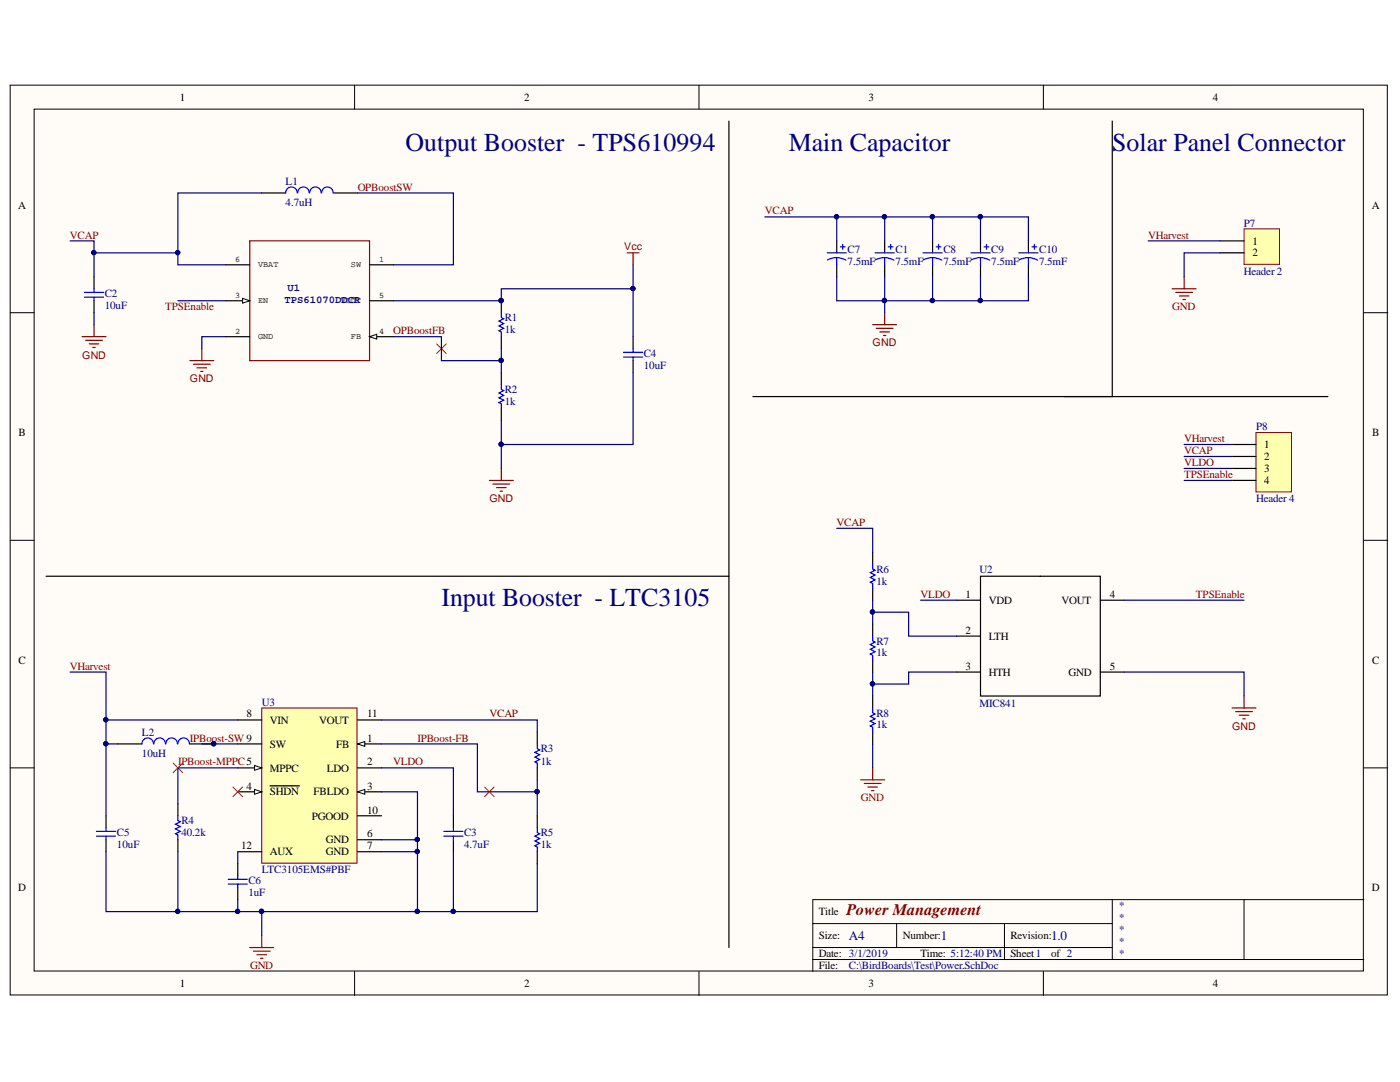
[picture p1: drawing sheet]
<svg xmlns="http://www.w3.org/2000/svg" width="279mm" height="216mm" viewBox="0 0 279 216" stroke-linecap="round" stroke-linejoin="round" font-family="sans-serif">
<defs><g id="words">
<g font-size="5.2" fill="#000080">
<text x="80.9" y="30.2">Output Booster - TPS610994</text>
<text x="157.4" y="30.2">Main Capacitor</text>
<text x="221.9" y="30.2">Solar Panel Connector</text>
<text x="88.1" y="121">Input Booster - LTC3105</text>
</g>
<text font-size="3.2" fill="#800000" x="168.9" y="182.6">Power Management</text>
<g font-size="2.6" fill="#000080">
<text x="169.4" y="187.6">A4</text>
<text x="187.8" y="187.6">1</text>
<text x="209.8" y="187.6">1.0</text>
</g>
<g font-size="2.2">
<text x="35.9" y="20.1">1</text>
<text x="104.6" y="20.1">2</text>
<text x="173.3" y="20.1">3</text>
<text x="242.1" y="20.1">4</text>
<text x="3.6" y="41.6">A</text>
<text x="273.8" y="41.6">A</text>
<text x="249.9" y="48.8">1</text>
<text x="249.9" y="51.2">2</text>
<text x="3.7" y="87">B</text>
<text x="252.3" y="89.4">1</text>
<text x="273.9" y="87">B</text>
<text x="252.3" y="91.8">2</text>
<text x="252.3" y="94.2">3</text>
<text x="252.3" y="96.6">4</text>
<text x="192.7" y="119.3">1</text>
<text x="221.5" y="119.3">4</text>
<text x="197.3" y="120.5">VDD</text>
<text x="211.9" y="120.5">VOUT</text>
<text x="192.7" y="126.5">2</text>
<text x="197.3" y="127.7">LTH</text>
<text x="3.7" y="132.4">C</text>
<text x="192.7" y="133.6">3</text>
<text x="197.3" y="134.8">HTH</text>
<text x="213.2" y="134.8">GND</text>
<text x="221.5" y="133.6">5</text>
<text x="273.9" y="132.4">C</text>
<text x="49.2" y="143.2">8</text>
<text x="73.2" y="143.2">11</text>
<text x="53.9" y="144.4">VIN</text>
<text x="53.9" y="149.2">SW</text>
<text x="63.7" y="144.4">VOUT</text>
<text x="67.1" y="149.2">FB</text>
<text x="73.2" y="148">1</text>
<text x="53.9" y="154">MPPC</text>
<text x="65.2" y="154">LDO</text>
<text x="73.2" y="152.7">2</text>
<text x="49.2" y="157.5">4</text>
<text x="53.9" y="158.7">SHDN</text>
<text x="62.6" y="158.7">FBLDO</text>
<text x="73.2" y="157.5">3</text>
<text x="62.3" y="163.5">PGOOD</text>
<text x="73.2" y="167.1">6</text>
<text x="73.2" y="162.4">10</text>
<text x="48.1" y="169.5">12</text>
<text x="53.9" y="170.6">AUX</text>
<text x="65" y="168.3">GND</text>
<text x="65" y="170.6">GND</text>
<text x="73.2" y="169.5">7</text>
<text x="3.6" y="177.8">D</text>
<text x="273.8" y="177.8">D</text>
<text x="163.4" y="182.6">Title</text>
<text x="163.4" y="187.4">Size:</text>
<text x="163.4" y="191">Date: 3/1/2019</text>
<text x="180.2" y="187.4">Number:</text>
<text x="183.7" y="191">Time: 5:12:40 PM</text>
<text x="201.6" y="187.4">Revision:</text>
<text x="201.6" y="191">Sheet1</text>
<text x="209.8" y="191">of 2</text>
<text x="35.9" y="196.9">1</text>
<text x="104.6" y="196.9">2</text>
<text x="163.4" y="193.4">File:</text>
<text x="173.3" y="196.9">3</text>
<text x="242.1" y="196.9">4</text>
</g>
<g font-size="2.2" fill="#000080">
<text x="57" y="41.2">4.7uH</text>
<text x="57" y="36.9">L1</text>
<text x="248.2" y="45.2">P7</text>
<text x="169.2" y="52.9">7.5mF</text>
<text x="169.2" y="50.5">C7</text>
<text x="178.7" y="52.9">7.5mF</text>
<text x="178.7" y="50.5">C1</text>
<text x="188.3" y="52.9">7.5mF</text>
<text x="188.3" y="50.5">C8</text>
<text x="197.8" y="52.9">7.5mF</text>
<text x="197.8" y="50.5">C9</text>
<text x="207.4" y="52.9">7.5mF</text>
<text x="207.4" y="50.5">C10</text>
<text x="20.9" y="59.3">C2</text>
<text x="248.2" y="54.8">Header 2</text>
<text x="20.9" y="61.7">10uF</text>
<text x="100.7" y="64.1">R1</text>
<text x="100.7" y="66.5">1k</text>
<text x="128.5" y="71.3">C4</text>
<text x="128.5" y="73.7">10uF</text>
<text x="100.7" y="80.8">1k</text>
<text x="100.7" y="78.4">R2</text>
<text x="250.7" y="85.8">P8</text>
<text x="250.7" y="100.2">Header 4</text>
<text x="174.9" y="116.7">1k</text>
<text x="174.9" y="114.2">R6</text>
<text x="195.5" y="114.2">U2</text>
<text x="174.9" y="131">1k</text>
<text x="174.9" y="128.6">R7</text>
<text x="52.3" y="140.8">U3</text>
<text x="174.9" y="143">R8</text>
<text x="195.5" y="141">MIC841</text>
<text x="28.3" y="146.8">L2</text>
<text x="174.9" y="145.4">1k</text>
<text x="28.3" y="151.1">10uH</text>
<text x="107.9" y="152.5">1k</text>
<text x="107.9" y="150.1">R3</text>
<text x="23.3" y="166.8">C5</text>
<text x="36.2" y="166.8">40.2k</text>
<text x="36.2" y="164.5">R4</text>
<text x="92.6" y="166.8">C3</text>
<text x="107.9" y="166.8">R5</text>
<text x="23.3" y="169.2">10uF</text>
<text x="92.6" y="169.2">4.7uF</text>
<text x="107.9" y="169.2">1k</text>
<text x="49.6" y="178.8">1uF</text>
<text x="49.6" y="176.4">C6</text>
<text x="52.3" y="174.3">LTC3105EMS#PBF</text>
<text x="223.2" y="181.5">*</text>
<text x="223.2" y="183.8">*</text>
<text x="223.2" y="186.2">*</text>
<text x="223.2" y="188.6">*</text>
<text x="223.2" y="191">*</text>
<text x="169.4" y="193.4">C:\BirdBoards\Test\Power.SchDoc</text>
</g>
<g font-size="2.2" fill="#800000">
<text x="71.4" y="38.1">OPBoostSW</text>
<text x="14" y="47.6">VCAP</text>
<text x="152.7" y="42.8">VCAP</text>
<text x="229.1" y="47.6">VHarvest</text>
<text x="33" y="61.9">TPSEnable</text>
<text x="234" y="61.9">GND</text>
<text x="78.5" y="66.7">OPBoostFB</text>
<text x="236.3" y="88.2">VHarvest</text>
<text x="236.3" y="90.7">VCAP</text>
<text x="236.3" y="93">VLDO</text>
<text x="236.3" y="95.4">TPSEnable</text>
<text x="167" y="104.9">VCAP</text>
<text x="183.7" y="119.3">VLDO</text>
<text x="238.7" y="119.3">TPSEnable</text>
<text x="14" y="133.6">VHarvest</text>
<text x="97.7" y="143.2">VCAP</text>
<text x="37.9" y="148">IPBoost-SW 9</text>
<text x="83.3" y="148">IPBoost-FB</text>
<text x="35.5" y="152.7">IPBoost-MPPC5</text>
<text x="78.5" y="152.7">VLDO</text>
<text x="171.8" y="159.9">GND</text>
<text x="49.9" y="193.4">GND</text>
</g>
<g font-size="2.1" fill="#800000">
<text x="124.6" y="50">Vcc</text>
<text x="16.4" y="71.5">GND</text>
<text x="174.2" y="69.1">GND</text>
<text x="37.9" y="76.3">GND</text>
<text x="97.7" y="100.2">GND</text>
<text x="245.9" y="145.6">GND</text>
</g>
<g font-size="2.1" fill="#000080">
<text x="57.3" y="58">U1</text>
<text x="56.8" y="60.4">TPS61070DDCR</text>
</g>
<g font-size="1.7">
<text x="46.9" y="52.3">6</text>
<text x="51.5" y="53.3">VBAT</text>
<text x="70" y="53.3">SW</text>
<text x="75.7" y="52.3">1</text>
<text x="46.9" y="59.5">3</text>
<text x="75.7" y="59.5">5</text>
<text x="51.5" y="60.5">EN</text>
<text x="68" y="60.5">VOUT</text>
<text x="46.9" y="66.6">2</text>
<text x="51.5" y="67.7">GND</text>
<text x="70" y="67.7">FB</text>
<text x="75.7" y="66.6">4</text>
</g>
</g></defs>
<g fill="#fffcf8" stroke="#000" stroke-width=".2">
<path d="M2 17h274.9v181.5h-274.9z"/>
<path d="M6.8 21.8h265.3v172h-265.3z"/>
</g>
<g fill="none" stroke="#000" stroke-width=".2">
<path d="M70.8 17v4.8M139.5 17v4.8M208.2 17v4.8M2 62.4h4.8M272.2 62.4h4.8M2 107.8h4.8M272.2 107.8h4.8M2 153.2h4.8M272.2 153.2h4.8M222 179.5v12M248.3 179.5h-86.1v14.4M272.2 179.5h-23.9v12"/>
<path d="M70.8 193.9v4.7M139.5 193.9v4.7M162.2 184.3h59.8M162.2 191.5h110M162.2 189.1h59.8M178.9 184.3v4.8M200.5 184.3v7.2M208.2 193.9v4.7"/>
</g>
<path d="M52.2 141.3h19.1v30.9h-19.1z" fill="#ffffb0" stroke="#800000" stroke-width=".2"/>
<path d="M71.4 148.4h4.7" fill="none" stroke="#000" stroke-width=".24"/>
<path d="M71.4 148.4l1.4-.4v.9z" fill="#fffcf8"/>
<path d="M71.4 148.4l1.4-.4v.9z" fill="none" stroke="#000" stroke-width=".2"/>
<path d="M71.4 153.2h4.7M71.4 158h4.7" fill="none" stroke="#000" stroke-width=".24"/>
<path d="M71.4 158l1.4-.5v1z" fill="#fffcf8"/>
<path d="M71.4 158l1.4-.5v1z" fill="none" stroke="#000" stroke-width=".2"/>
<path d="M47.5 158h4.7" fill="none" stroke="#000" stroke-width=".24"/>
<path d="M50.8 157.5l1.4 .5-1.4 .5z" fill="#fffcf8"/>
<path d="M50.8 157.5l1.4 .5-1.4 .5z" fill="none" stroke="#000" stroke-width=".2"/>
<path d="M47.5 153.2h4.7M53.9 156.8h5.9" fill="none" stroke="#000" stroke-width=".24"/>
<path d="M50.8 152.7l1.4 .5-1.4 .5z" fill="#fffcf8"/>
<path d="M50.8 152.7l1.4 .5-1.4 .5z" fill="none" stroke="#000" stroke-width=".2"/>
<g fill="none" stroke="#000" stroke-width=".24">
<path d="M145.5 24.2v90.8M222 24.2v54.9h-71.7M18.8 55.2v2.4M73.8 52.8h4.7M176.6 48.1v2.4M176.6 52.8v2.4M18.8 60v2.4M45.1 67.2h4.7M45.1 60h4.7M100 60v2.4M100 67.2v2.4M100 74.4v2.3"/>
<path d="M126.3 67.2v2.4M126.3 72v2.4M100 81.5v2.4M9.2 115h136.3v74.1M47.5 143.7h4.7M47.5 148.4h4.7M71.4 143.7h4.7M107.2 146.1v2.3M107.2 153.2v2.4M21.2 162.8v2.4M21.2 167.6v2.4M35.5 160.4v2.4"/>
<path d="M35.5 167.6v2.4M47.5 170h4.7M47.5 172.3v2.4M47.5 177.1v2.4M71.4 167.6h4.7M71.4 170h4.7M71.4 162.8h4.7M107.2 162.8v2.4M107.2 170v2.3"/>
</g>
<g fill="none" stroke="#800000" stroke-width=".24">
<path d="M49.8 48.1h24v23.9h-24zM125.2 50.5h2.3M126.3 50.5v2.3M16.4 67.2h4.8M17.1 67.9h3.3M17.8 68.6h1.9M18.5 69.3h.5M18.8 64.8v2.4M174.2 64.8h4.7M174.9 65.5h3.3M175.6 66.2h1.9M176.3 66.9h.5"/>
<path d="M176.6 62.4v2.4M97.7 95.9h4.7M98.4 96.6h3.3M99.1 97.3h1.9M99.8 98h.5M100 93.5v2.4M248.3 138.9v2.4M245.9 141.3h4.8M246.6 142h3.3M247.3 142.7h1.9M248 143.4h.5M49.8 189.1h4.8"/>
<path d="M50.6 189.8h3.3M51.3 190.5h1.9M52 191.2h.5M52.2 186.7v2.4"/>
</g>
<path d="M87.1 68.6l2 1.9M89.1 68.6l-2 1.9M34.5 152.3l2 1.9M36.5 152.3l-2 1.9M46.5 157l1.9 2M48.4 157l-1.9 2M96.7 157l1.9 2M98.6 157l-1.9 2" fill="none" stroke="#f00" stroke-width=".2"/>
<g fill="none" stroke="#00f" stroke-width=".24">
<path d="M16.9 58.3h3.8M16.9 59.3h3.8M18.8 57.6v.7M18.8 59.3v.7M174.6 50.5h3.9M176.6 51.4l1.1 .2 .7 .3M176.6 51.4l-1.2 .2-.7 .3M176.6 51.4v1.4M177.3 49.3h.9M177.7 48.8v.9M100 62.4v1l.5 .2-.9 .5 .9 .5-.9 .4 .9 .5-.9 .5 .4 .2v1M100 76.7v1l.5 .2-.9 .5 .9 .5-.9 .5 .9 .4-.9 .5 .4 .3v.9"/>
<path d="M124.4 70.3h3.9M124.4 71.2h3.9M126.3 69.6v.7M126.3 71.2v.8M107.2 148.4v1l.5 .2-1 .5 1 .5-1 .5 1 .4-1 .5 .5 .3v.9M19.2 165.9h3.9M19.2 166.8h3.9M21.2 165.2v.7M21.2 166.8v.8M35.5 162.8v.9l.5 .3-1 .5 1 .4-1 .5 1 .5-1 .5 .5 .2v1M45.5 175.4h3.9M45.5 176.4h3.9"/>
<path d="M47.5 174.7v.7M47.5 176.4v.7M107.2 165.2v.9l.5 .3-1 .4 1 .5-1 .5 1 .5-1 .5 .5 .2v1"/>
</g>
<circle cx="100" cy="60" r=".43" fill="#000080" stroke="#000080" stroke-width=".2"/>
<path d="M48.4 59.5l1.4 .5-1.4 .5z" fill="#fffcf8"/>
<path d="M48.4 59.5l1.4 .5-1.4 .5z" fill="none" stroke="#000" stroke-width=".2"/>
<path d="M73.8 67.2h4.7" fill="none" stroke="#000" stroke-width=".24"/>
<path d="M73.8 67.2l1.4-.5v1z" fill="#fffcf8"/>
<path d="M73.8 67.2l1.4-.5v1z" fill="none" stroke="#000" stroke-width=".2"/>
<path d="M45.1 52.8h4.7M73.8 60h4.7" fill="none" stroke="#000" stroke-width=".24"/>
<path d="M37.9 72h4.8M38.6 72.7h3.4M39.3 73.4h1.9M40 74.1h.5M40.3 69.6v2.4" fill="none" stroke="#800000" stroke-width=".24"/>
<path d="M248.3 45.7h7.1v7h-7.1z" fill="#ffffb0" stroke="#800000" stroke-width=".2"/>
<g fill="none" stroke="#000" stroke-width=".24">
<path d="M52.2 38.5h4.8M66.6 38.5h4.8M243.5 48.1h4.8M243.5 50.5h4.8M212.4 79.1h52.6M174.2 110.2v2.4M174.2 117.4v2.4M190.9 119.8h4.8M195.7 115h23.9v23.9h-23.9zM219.6 119.8h4.8M174.2 124.5v2.4M174.2 131.7v2.4"/>
<path d="M174.2 138.9v2.4M190.9 126.9h4.8M190.9 134.1h4.8M219.6 134.1h4.8M23.5 148.4h4.8M37.9 148.4h4.8M174.2 146.1v2.3M90.5 162.8v2.4M90.5 167.6v2.4"/>
</g>
<path d="M233.9 57.6h4.8M234.6 58.3h3.4M235.4 59.1h1.9M236.1 59.8h.5M236.3 55.2v2.4M171.8 155.6h4.8M172.5 156.3h3.3M173.2 157h1.9M173.9 157.8h.5M174.2 153.2v2.4" fill="none" stroke="#800000" stroke-width=".24"/>
<g fill="none" stroke="#00f" stroke-width=".24">
<path d="M59.3 38.5a1.15 1.15 0 0 0-1.1-1.2 1.15 1.15 0 0 0-1.2 1.2M61.7 38.5a1.15 1.15 0 0 0-1.1-1.2 1.15 1.15 0 0 0-1.2 1.2M64.1 38.5a1.15 1.15 0 0 0-1.2-1.2 1.15 1.15 0 0 0-1.1 1.2M66.5 38.5a1.15 1.15 0 0 0-1.2-1.2 1.15 1.15 0 0 0-1.1 1.2M174.2 112.6v.9l.4 .3-.9 .5 .9 .4-.9 .5 .9 .5-.9 .5 .5 .2v1M174.2 126.9v1l.4 .2-.9 .5 .9 .5-.9 .5 .9 .4-.9 .5 .5 .3v.9M30.6 148.4a1.15 1.15 0 0 0-1.1-1.2 1.15 1.15 0 0 0-1.2 1.2M33 148.4a1.15 1.15 0 0 0-1.1-1.2 1.15 1.15 0 0 0-1.2 1.2M35.4 148.4a1.15 1.15 0 0 0-1.1-1.2 1.15 1.15 0 0 0-1.2 1.2M37.8 148.4a1.15 1.15 0 0 0-1.2-1.2 1.15 1.15 0 0 0-1.1 1.2M174.2 141.3v.9l.4 .3-.9 .4 .9 .5-.9 .5 .9 .5-.9 .5 .5 .2v1M88.6 165.9h3.8"/>
<path d="M88.6 166.8h3.8M90.5 165.2v.7M90.5 166.8v.8"/>
</g>
<g fill="#000080" stroke="#000080" stroke-width=".2">
<circle cx="42.6" cy="148.4" r=".43"/>
<circle cx="35.5" cy="50.4" r=".43"/>
<circle cx="100" cy="71.9" r=".43"/>
<circle cx="83.3" cy="169.9" r=".43"/>
<circle cx="52.2" cy="181.9" r=".43"/>
<circle cx="83.3" cy="167.5" r=".43"/>
<circle cx="100" cy="60" r=".43"/>
<circle cx="126.3" cy="57.6" r=".43"/>
<circle cx="176.5" cy="60" r=".43"/>
<circle cx="176.5" cy="43.2" r=".43"/>
<circle cx="166.9" cy="43.2" r=".43"/>
<circle cx="21.1" cy="143.6" r=".43"/>
<circle cx="21.1" cy="148.4" r=".43"/>
<circle cx="35.5" cy="181.9" r=".43"/>
<circle cx="47.4" cy="181.9" r=".43"/>
<circle cx="83.3" cy="181.9" r=".43"/>
<circle cx="107.2" cy="158" r=".43"/>
<circle cx="90.4" cy="181.9" r=".43"/>
<circle cx="18.7" cy="50.4" r=".43"/>
<circle cx="100" cy="88.6" r=".43"/>
<circle cx="174.1" cy="122.1" r=".43"/>
<circle cx="174.1" cy="136.4" r=".43"/>
</g>
<g fill="none" stroke="#000080" stroke-width=".24">
<path d="M52.2 38.5h-16.7v12M71.4 38.5h19.1v14.3h-12M14 48.1h4.8v2.4h16.7v2.3h9.6M18.8 50.5v4.7M126.3 52.8v4.8h-26.3v2.4h-21.5M126.3 57.6v9.6M152.6 43.3h24v4.8M176.6 55.2v7.2M229.1 48.1h14.4M243.5 50.5h-7.2v4.7M18.8 62.4v2.4M35.5 60h9.6"/>
<path d="M45.1 67.2h-4.8v2.4M78.5 67.2h9.6v4.8h11.9M100 69.6v4.8M126.3 74.4v14.3h-26.3M100 83.9v9.6M167 105.4h7.2v4.8M174.2 119.8v4.7M183.7 119.8h7.2M224.4 119.8h23.9M14 134.1h7.2v9.6M174.2 122.2h7.1v4.7h9.6M174.2 134.1v4.8"/>
<path d="M190.9 134.1h-9.6v2.4h-7.1M224.4 134.1h23.9v4.8M21.2 148.4h2.3M40.3 148.4h7.2M47.5 143.7h-26.3v19.1M47.5 153.2h-12v7.2M76.1 158h7.2v9.6M76.1 143.7h31.1v2.4M76.1 148.4h19.2v9.6h11.9v-2.4M76.1 153.2h14.4v9.6M107.2 158v4.8M174.2 148.4v4.8"/>
<path d="M21.2 170v11.9h31M35.5 170v11.9M47.5 170v2.3M47.5 179.5v2.4M76.1 167.6h7.2v14.3M76.1 170h7.2M90.5 170v11.9M107.2 172.3v9.6h-55M52.2 181.9v4.8"/>
</g>
<path d="M250.7 86.3h7v11.9h-7z" fill="#ffffb0" stroke="#800000" stroke-width=".2"/>
<path d="M167 48.1v2.4M167 52.8v2.4M186.1 48.1v2.4M186.1 52.8v2.4M195.7 48.1v2.4M195.7 52.8v2.4M205.2 48.1v2.4M205.2 52.8v2.4M245.9 88.7h4.8M245.9 91.1h4.8M245.9 93.5h4.8M245.9 95.9h4.8" fill="none" stroke="#000" stroke-width=".24"/>
<path d="M167 55.2v4.8h38.2v-4.8M167 43.3v4.8M176.6 43.3h28.6v4.8M186.1 43.3v4.8M186.1 55.2v4.8M195.7 43.3v4.8M195.7 55.2v4.8M236.3 88.7h9.6M236.3 91.1h9.6M236.3 93.5h9.6M236.3 95.9h9.6" fill="none" stroke="#000080" stroke-width=".24"/>
<g fill="none" stroke="#00f" stroke-width=".24">
<path d="M165.1 50.5h3.8M167 51.4l1.1 .2 .7 .3M167 51.4l-1.2 .2-.7 .3M167 51.4v1.4M167.7 49.3h1M168.2 48.8v.9M184.2 50.5h3.8M186.1 51.4l1.2 .2 .7 .3M186.1 51.4l-.8 .1-1.1 .4M186.1 51.4v1.4M186.8 49.3h1M187.3 48.8v.9"/>
<path d="M193.8 50.5h3.8M195.7 51.4l.7 .1 1.1 .4M195.7 51.4l-.8 .1-1.1 .4M195.7 51.4v1.4M196.4 49.3h1M196.9 48.8v.9M203.3 50.5h3.9M205.2 51.4l.8 .1 1.1 .4M205.2 51.4l-1.1 .2-.7 .3M205.2 51.4v1.4M206 49.3h.9M206.4 48.8v.9"/>
</g>
<g fill="#000080" stroke="#000080" stroke-width=".2">
<circle cx="166.9" cy="43.2" r=".43"/>
<circle cx="186.1" cy="43.2" r=".43"/>
<circle cx="195.6" cy="43.2" r=".43"/>
<circle cx="176.5" cy="43.2" r=".43"/>
<circle cx="186.1" cy="60" r=".43"/>
<circle cx="195.6" cy="60" r=".43"/>
<circle cx="176.5" cy="60" r=".43"/>
</g>
<use href="#words"/>
</svg>
